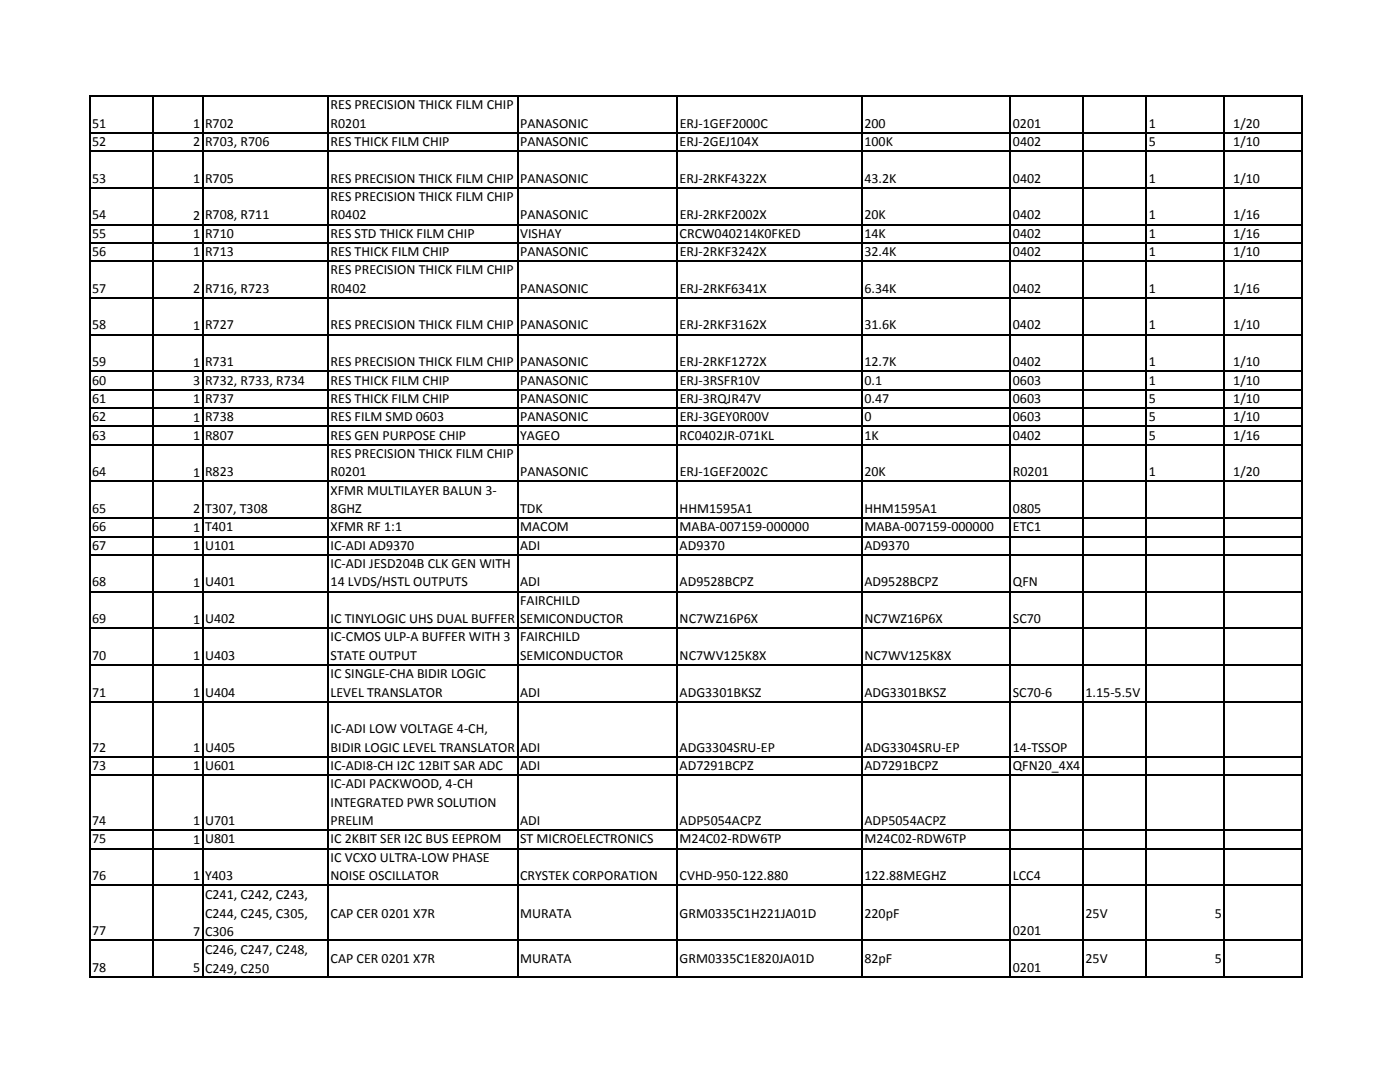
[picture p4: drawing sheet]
<svg xmlns="http://www.w3.org/2000/svg" width="279mm" height="216mm" viewBox="0 0 279 216" stroke-linecap="round" stroke-linejoin="round" font-family="sans-serif">
<defs><g id="words">
<g font-size="2.8">
<text x="66" y="21.8">RES PRECISION THICK FILM CHIP</text>
<text x="18.4" y="25.5">51</text>
<text x="18.4" y="29.1">52</text>
<text x="38.5" y="25.5">1</text>
<text x="38.5" y="29.2">2</text>
<text x="40.9" y="25.5">R702</text>
<text x="40.9" y="29.1">R703, R706</text>
<text x="66" y="25.5">R0201</text>
<text x="66" y="29.1">RES THICK FILM CHIP</text>
<text x="103.8" y="29.1">PANASONIC</text>
<text x="103.8" y="25.5">PANASONIC</text>
<text x="135.6" y="29.1">ERJ‐2GEJ104X</text>
<text x="135.6" y="25.5">ERJ‐1GEF2000C</text>
<text x="172.5" y="25.5">200</text>
<text x="172.5" y="29.1">100K</text>
<text x="202.1" y="25.5">0201</text>
<text x="202.1" y="29.1">0402</text>
<text x="229.3" y="25.5">1</text>
<text x="229.3" y="29.1">5</text>
<text x="246.1" y="25.5">1/20</text>
<text x="246.1" y="29.1">1/10</text>
<text x="18.4" y="36.4">53</text>
<text x="38.5" y="36.5">1</text>
<text x="40.9" y="36.4">R705</text>
<text x="66" y="40.1">RES PRECISION THICK FILM CHIP</text>
<text x="66" y="36.4">RES PRECISION THICK FILM CHIP PANASONIC</text>
<text x="135.6" y="36.4">ERJ‐2RKF4322X</text>
<text x="172.5" y="36.4">43.2K</text>
<text x="202.1" y="36.4">0402</text>
<text x="229.3" y="36.4">1</text>
<text x="246.1" y="36.4">1/10</text>
<text x="18.4" y="43.8">54</text>
<text x="18.4" y="47.4">55</text>
<text x="38.5" y="43.9">2</text>
<text x="38.5" y="47.5">1</text>
<text x="40.9" y="43.8">R708, R711</text>
<text x="40.9" y="47.4">R710</text>
<text x="66" y="43.8">R0402</text>
<text x="66" y="47.4">RES STD THICK FILM CHIP</text>
<text x="103.8" y="47.4">VISHAY</text>
<text x="103.8" y="43.8">PANASONIC</text>
<text x="135.6" y="47.4">CRCW040214K0FKED</text>
<text x="135.6" y="43.8">ERJ‐2RKF2002X</text>
<text x="172.5" y="47.4">14K</text>
<text x="172.5" y="43.8">20K</text>
<text x="202.1" y="47.4">0402</text>
<text x="202.1" y="43.8">0402</text>
<text x="229.3" y="47.4">1</text>
<text x="229.3" y="43.8">1</text>
<text x="246.1" y="43.8">1/16</text>
<text x="246.1" y="47.4">1/16</text>
<text x="18.4" y="51.1">56</text>
<text x="38.5" y="51.2">1</text>
<text x="40.9" y="51.1">R713</text>
<text x="66" y="51.1">RES THICK FILM CHIP</text>
<text x="103.8" y="51.1">PANASONIC</text>
<text x="135.6" y="51.1">ERJ‐2RKF3242X</text>
<text x="172.5" y="51.1">32.4K</text>
<text x="202.1" y="51.1">0402</text>
<text x="229.3" y="51.1">1</text>
<text x="246.1" y="51.1">1/10</text>
<text x="18.4" y="58.4">57</text>
<text x="38.5" y="58.5">2</text>
<text x="40.9" y="58.4">R716, R723</text>
<text x="66" y="58.4">R0402</text>
<text x="66" y="54.8">RES PRECISION THICK FILM CHIP</text>
<text x="103.8" y="58.4">PANASONIC</text>
<text x="135.6" y="58.4">ERJ‐2RKF6341X</text>
<text x="172.5" y="58.4">6.34K</text>
<text x="202.1" y="58.4">0402</text>
<text x="229.3" y="58.4">1</text>
<text x="246.1" y="58.4">1/16</text>
<text x="18.4" y="65.7">58</text>
<text x="38.5" y="65.8">1</text>
<text x="40.9" y="65.7">R727</text>
<text x="66" y="65.7">RES PRECISION THICK FILM CHIP PANASONIC</text>
<text x="135.6" y="65.7">ERJ‐2RKF3162X</text>
<text x="172.5" y="65.7">31.6K</text>
<text x="202.1" y="65.7">0402</text>
<text x="229.3" y="65.7">1</text>
<text x="246.1" y="65.7">1/10</text>
<text x="18.4" y="73.1">59</text>
<text x="18.4" y="76.7">60</text>
<text x="38.5" y="73.2">1</text>
<text x="38.5" y="76.8">3</text>
<text x="40.9" y="73.1">R731</text>
<text x="40.9" y="76.7">R732, R733, R734</text>
<text x="66" y="73.1">RES PRECISION THICK FILM CHIP PANASONIC</text>
<text x="66" y="76.7">RES THICK FILM CHIP</text>
<text x="103.8" y="76.7">PANASONIC</text>
<text x="135.6" y="73.1">ERJ‐2RKF1272X</text>
<text x="135.6" y="76.7">ERJ‐3RSFR10V</text>
<text x="172.5" y="76.7">0.1</text>
<text x="172.5" y="73.1">12.7K</text>
<text x="202.1" y="76.7">0603</text>
<text x="202.1" y="73.1">0402</text>
<text x="229.3" y="76.7">1</text>
<text x="229.3" y="73.1">1</text>
<text x="246.1" y="73.1">1/10</text>
<text x="246.1" y="76.7">1/10</text>
<text x="18.4" y="80.4">61</text>
<text x="38.5" y="80.5">1</text>
<text x="40.9" y="80.4">R737</text>
<text x="66" y="80.4">RES THICK FILM CHIP</text>
<text x="103.8" y="80.4">PANASONIC</text>
<text x="135.6" y="80.4">ERJ‐3RQJR47V</text>
<text x="172.5" y="80.4">0.47</text>
<text x="202.1" y="80.4">0603</text>
<text x="229.3" y="80.4">5</text>
<text x="246.1" y="80.4">1/10</text>
<text x="18.4" y="84.1">62</text>
<text x="18.4" y="87.7">63</text>
<text x="38.5" y="84.1">1</text>
<text x="38.5" y="87.8">1</text>
<text x="40.9" y="84.1">R738</text>
<text x="40.9" y="87.7">R807</text>
<text x="66" y="84.1">RES FILM SMD 0603</text>
<text x="66" y="87.7">RES GEN PURPOSE CHIP</text>
<text x="103.8" y="87.7">YAGEO</text>
<text x="103.8" y="84.1">PANASONIC</text>
<text x="135.6" y="87.7">RC0402JR‐071KL</text>
<text x="135.6" y="84.1">ERJ‐3GEY0R00V</text>
<text x="172.5" y="84.1">0</text>
<text x="172.5" y="87.7">1K</text>
<text x="202.1" y="84.1">0603</text>
<text x="202.1" y="87.7">0402</text>
<text x="229.3" y="84.1">5</text>
<text x="229.3" y="87.7">5</text>
<text x="246.1" y="84.1">1/10</text>
<text x="246.1" y="87.7">1/16</text>
<text x="18.4" y="95">64</text>
<text x="38.5" y="95.1">1</text>
<text x="40.9" y="95">R823</text>
<text x="66" y="91.4">RES PRECISION THICK FILM CHIP</text>
<text x="66" y="95">R0201</text>
<text x="103.8" y="95">PANASONIC</text>
<text x="135.6" y="95">ERJ‐1GEF2002C</text>
<text x="172.5" y="95">20K</text>
<text x="202.1" y="95">R0201</text>
<text x="229.3" y="95">1</text>
<text x="246.1" y="95">1/20</text>
<text x="66" y="98.7">XFMR MULTILAYER BALUN 3‐</text>
<text x="18.4" y="102.4">65</text>
<text x="18.4" y="106">66</text>
<text x="38.5" y="102.4">2</text>
<text x="38.5" y="106.1">1</text>
<text x="40.9" y="102.4">T307, T308</text>
<text x="40.9" y="106">T401</text>
<text x="66" y="102.4">8GHZ</text>
<text x="66" y="106">XFMR RF 1:1</text>
<text x="103.8" y="102.4">TDK</text>
<text x="103.8" y="106">MACOM</text>
<text x="135.6" y="102.4">HHM1595A1</text>
<text x="135.6" y="106">MABA‐007159‐000000</text>
<text x="172.5" y="106">MABA‐007159‐000000</text>
<text x="172.5" y="102.4">HHM1595A1</text>
<text x="202.1" y="106">ETC1</text>
<text x="202.1" y="102.4">0805</text>
<text x="18.4" y="109.7">67</text>
<text x="38.5" y="109.8">1</text>
<text x="40.9" y="109.7">U101</text>
<text x="66" y="113.3">IC‐ADI JESD204B CLK GEN WITH</text>
<text x="66" y="109.7">IC‐ADI AD9370</text>
<text x="103.8" y="109.7">ADI</text>
<text x="135.6" y="109.7">AD9370</text>
<text x="172.5" y="109.7">AD9370</text>
<text x="18.4" y="117">68</text>
<text x="38.5" y="117.1">1</text>
<text x="40.9" y="117">U401</text>
<text x="66" y="117">14 LVDS/HSTL OUTPUTS</text>
<text x="103.8" y="117">ADI</text>
<text x="135.6" y="117">AD9528BCPZ</text>
<text x="172.5" y="117">AD9528BCPZ</text>
<text x="202.1" y="117">QFN</text>
<text x="18.4" y="124.3">69</text>
<text x="38.5" y="124.4">1</text>
<text x="40.9" y="124.3">U402</text>
<text x="66" y="124.3">IC TINYLOGIC UHS DUAL BUFFER</text>
<text x="103.8" y="120.7">FAIRCHILD</text>
<text x="103.8" y="124.3">SEMICONDUCTOR</text>
<text x="135.6" y="124.3">NC7WZ16P6X</text>
<text x="172.5" y="124.3">NC7WZ16P6X</text>
<text x="202.2" y="124.3">SC70</text>
<text x="18.4" y="131.7">70</text>
<text x="38.5" y="131.7">1</text>
<text x="40.9" y="131.7">U403</text>
<text x="66" y="131.7">STATE OUTPUT</text>
<text x="66" y="128">IC‐CMOS ULP‐A BUFFER WITH 3</text>
<text x="103.8" y="128">FAIRCHILD</text>
<text x="103.8" y="131.7">SEMICONDUCTOR</text>
<text x="135.6" y="131.7">NC7WV125K8X</text>
<text x="172.5" y="131.7">NC7WV125K8X</text>
<text x="66" y="135.3">IC SINGLE‐CHA BIDIR LOGIC</text>
<text x="18.4" y="139">71</text>
<text x="38.5" y="139.1">1</text>
<text x="40.9" y="139">U404</text>
<text x="66" y="139">LEVEL TRANSLATOR</text>
<text x="103.8" y="139">ADI</text>
<text x="135.6" y="139">ADG3301BKSZ</text>
<text x="172.5" y="139">ADG3301BKSZ</text>
<text x="202.1" y="139">SC70‐6</text>
<text x="216.6" y="139">1.15‐5.5V</text>
<text x="18.4" y="150">72</text>
<text x="40.9" y="150">U405</text>
<text x="66" y="146.3">IC‐ADI LOW VOLTAGE 4‐CH,</text>
<text x="66" y="150">BIDIR LOGIC LEVEL TRANSLATOR ADI</text>
<text x="135.6" y="150">ADG3304SRU‐EP</text>
<text x="172.5" y="150">ADG3304SRU‐EP</text>
<text x="202.1" y="150">14‐TSSOP</text>
<text x="18.4" y="153.6">73</text>
<text x="38.5" y="150.1">1</text>
<text x="38.5" y="153.7">1</text>
<text x="40.9" y="153.6">U601</text>
<text x="66" y="153.6">IC‐ADI8‐CH I2C 12BIT SAR ADC</text>
<text x="103.8" y="153.6">ADI</text>
<text x="135.6" y="153.6">AD7291BCPZ</text>
<text x="172.5" y="153.7">AD7291BCPZ</text>
<text x="202.1" y="153.7">QFN20_4X4</text>
<text x="66" y="157.3">IC‐ADI PACKWOOD, 4‐CH</text>
<text x="66" y="161">INTEGRATED PWR SOLUTION</text>
<text x="18.4" y="164.6">74</text>
<text x="38.5" y="164.7">1</text>
<text x="40.9" y="164.6">U701</text>
<text x="66" y="164.6">PRELIM</text>
<text x="103.8" y="164.6">ADI</text>
<text x="135.6" y="164.6">ADP5054ACPZ</text>
<text x="172.5" y="164.6">ADP5054ACPZ</text>
<text x="18.4" y="168.3">75</text>
<text x="38.5" y="168.4">1</text>
<text x="40.9" y="168.3">U801</text>
<text x="66" y="171.9">IC VCXO ULTRA‐LOW PHASE</text>
<text x="66" y="168.3">IC 2KBIT SER I2C BUS EEPROM</text>
<text x="103.8" y="168.3">ST MICROELECTRONICS</text>
<text x="135.6" y="168.3">M24C02‐RDW6TP</text>
<text x="172.5" y="168.3">M24C02‐RDW6TP</text>
<text x="18.4" y="175.6">76</text>
<text x="38.5" y="175.7">1</text>
<text x="40.9" y="175.6">Y403</text>
<text x="40.9" y="179.4">C241, C242, C243,</text>
<text x="66" y="175.6">NOISE OSCILLATOR</text>
<text x="103.8" y="175.6">CRYSTEK CORPORATION</text>
<text x="135.6" y="175.6">CVHD‐950‐122.880</text>
<text x="172.5" y="175.6">122.88MEGHZ</text>
<text x="202.1" y="175.6">LCC4</text>
<text x="40.9" y="183.1">C244, C245, C305,</text>
<text x="66" y="183.1">CAP CER 0201 X7R</text>
<text x="103.8" y="183.1">MURATA</text>
<text x="135.6" y="183.1">GRM0335C1H221JA01D</text>
<text x="172.5" y="183.1">220pF</text>
<text x="216.6" y="183.1">25V</text>
<text x="242.5" y="183.1">5</text>
<text x="18.4" y="186.6">77</text>
<text x="38.5" y="186.7">7</text>
<text x="40.9" y="186.8">C306</text>
<text x="40.9" y="190.4">C246, C247, C248,</text>
<text x="202.1" y="186.6">0201</text>
<text x="18.4" y="193.9">78</text>
<text x="38.5" y="194">5</text>
<text x="40.9" y="194.1">C249, C250</text>
<text x="66" y="192.2">CAP CER 0201 X7R</text>
<text x="103.8" y="192.2">MURATA</text>
<text x="135.6" y="192.2">GRM0335C1E820JA01D</text>
<text x="172.5" y="192.2">82pF</text>
<text x="202.1" y="193.9">0201</text>
<text x="216.6" y="192.2">25V</text>
<text x="242.5" y="192.2">5</text>
</g>
</g></defs>
<g fill="none" stroke="#000" stroke-width=".25">
<path d="M17.9 19v176.1M18 19.2h241.9M30.5 19.3v175.8M40.4 19.3v175.8M65.5 19.3v175.8M103.3 19.3v175.8M135.1 19.3v175.8M172 19.3v175.8M201.7 19.3v175.8M216.2 19.3v175.8M228.8 19.3v175.8M244.4 19.3v175.8"/>
<path d="M259.8 19.3v175.8M18 26.5h241.9M18 30.2h241.9M18 37.5h241.9M18 44.8h241.9M18 48.5h241.9M18 52.1h241.9M18 59.5h241.9M18 66.8h241.9M18 74.1h241.9M18 77.8h241.9M18 81.4h241.9"/>
<path d="M18 85.1h241.9M18 88.8h241.9M18 96.1h241.9M18 103.4h241.9M18 107.1h241.9M18 110.7h241.9M18 118h241.9M18 125.4h241.9M18 132.7h241.9M18 140h241.9M18 151h241.9M18 154.7h241.9"/>
<path d="M18 165.7h241.9M18 169.3h241.9M18 176.6h241.9M18 187.6h241.9M18 194.9h241.9"/>
</g>
<use href="#words"/>
</svg>
